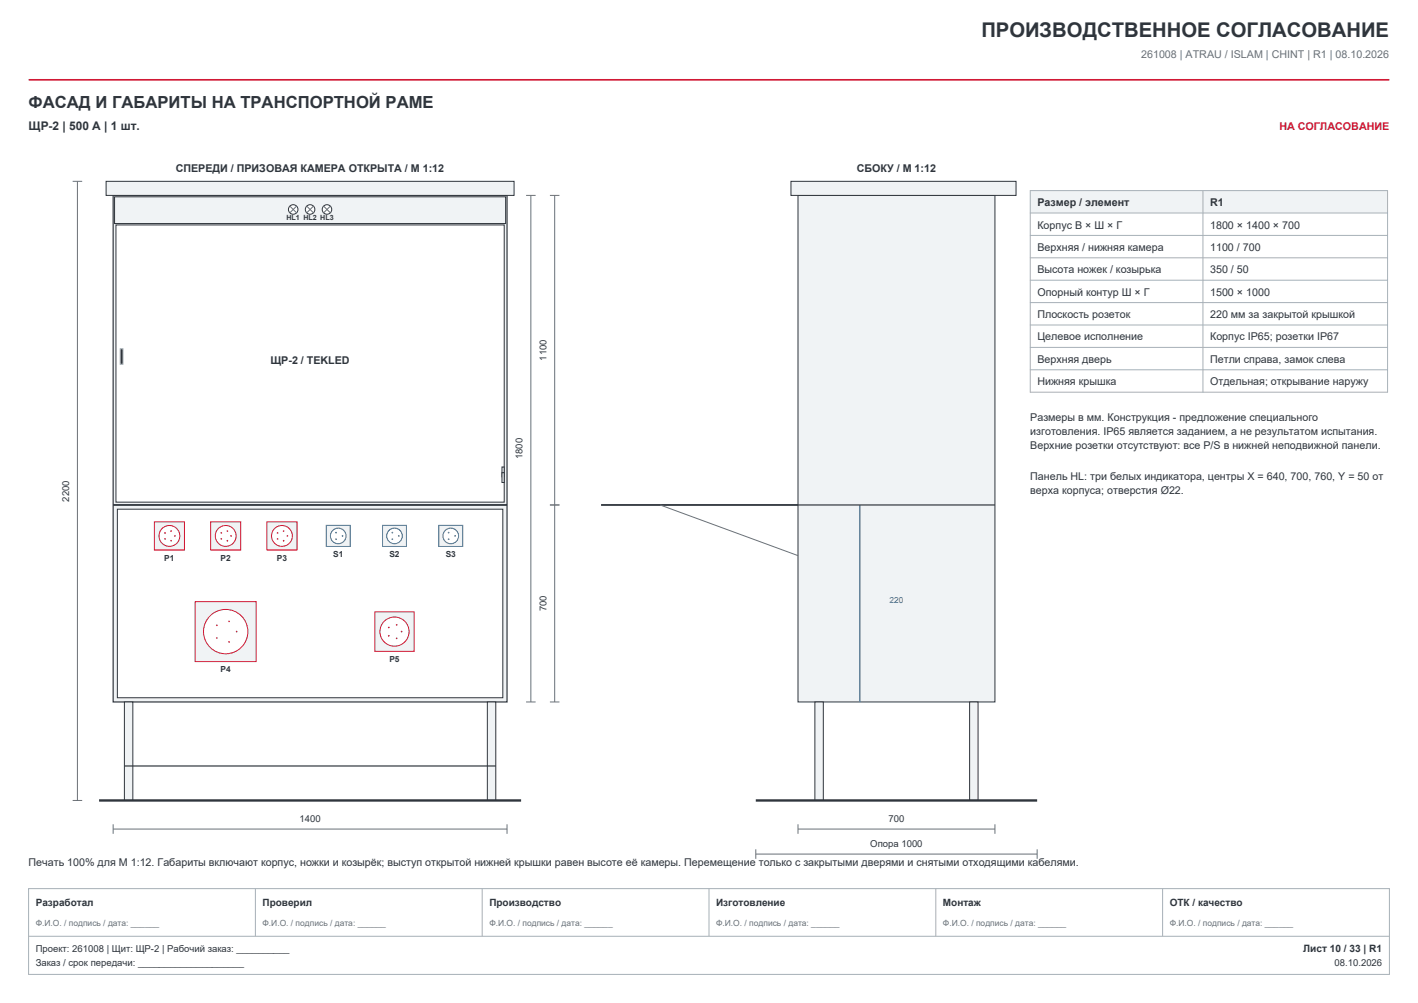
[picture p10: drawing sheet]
<svg xmlns="http://www.w3.org/2000/svg" width="420mm" height="297mm" viewBox="0 0 420 297" stroke-linecap="round" stroke-linejoin="round" font-family="sans-serif">
<defs><g id="words">
<text font-size="6" fill="#2f353c" x="290.7" y="10.9">ПРОИЗВОДСТВЕННОЕ СОГЛАСОВАНИЕ</text>
<text font-size="4.9" fill="#2f353c" x="8.5" y="32.1">ФАСАД И ГАБАРИТЫ НА ТРАНСПОРТНОЙ РАМЕ</text>
<text font-size="3.5" fill="#2f353c" x="8.5" y="38.5">ЩР-2 | 500 А | 1 шт.</text>
<text font-size="3.2" fill="#66717b" x="338" y="17.3">261008 | ATRАU / ISLAM | CHINT | R1 | 08.10.2026</text>
<text font-size="3.2" fill="#d11935" x="378.9" y="38.5">НА СОГЛАСОВАНИЕ</text>
<g font-size="3.2" fill="#2f353c">
<text x="52" y="50.8">СПЕРЕДИ / ПРИЗОВАЯ КАМЕРА ОТКРЫТА / М 1:12</text>
<text x="253.8" y="50.8">СБОКУ / М 1:12</text>
<text x="307.3" y="61">Размер / элемент</text>
<text x="358.4" y="61">R1</text>
<text x="307.3" y="67.7">Корпус В × Ш × Г</text>
<text x="358.4" y="67.7">1800 × 1400 × 700</text>
<text x="307.3" y="74.3">Верхняя / нижняя камера</text>
<text x="358.4" y="74.3">1100 / 700</text>
<text x="307.3" y="80.9">Высота ножек / козырька</text>
<text x="358.4" y="80.9">350 / 50</text>
<text x="307.3" y="87.6">Опорный контур Ш × Г</text>
<text x="358.4" y="87.6">1500 × 1000</text>
<text x="307.3" y="94.2">Плоскость розеток</text>
<text x="358.4" y="94.2">220 мм за закрытой крышкой</text>
<text x="307.3" y="100.8">Целевое исполнение</text>
<text x="358.4" y="100.8">Корпус IP65; розетки IP67</text>
<text x="80.1" y="107.9">ЩР-2 / TEKLED</text>
<text x="307.3" y="107.5">Верхняя дверь</text>
<text x="358.4" y="107.5">Петли справа, замок слева</text>
<text x="307.3" y="114.1">Нижняя крышка</text>
<text x="358.4" y="114.1">Отдельная; открывание наружу</text>
<text x="305.2" y="124.6">Размеры в мм. Конструкция - предложение специального</text>
<text x="305.2" y="128.7">изготовления. IP65 является заданием, а не результатом испытания.</text>
<text x="305.2" y="132.9">Верхние розетки отсутствуют: все P/S в нижней неподвижной панели.</text>
<text x="305.2" y="142.3">Панель HL: три белых индикатора, центры X = 640, 700, 760, Y = 50 от</text>
<text x="305.2" y="146.4">верха корпуса; отверстия Ø22.</text>
<text x="8.5" y="256.4">Печать 100% для М 1:12. Габариты включают корпус, ножки и козырёк; выступ открытой нижней крышки равен высоте её камеры. Перемещение только с закрытыми дверями и снятыми отходящими кабелями.</text>
</g>
<g font-size="3" fill="#2f353c">
<text x="10.6" y="268.4">Разработал</text>
<text x="77.8" y="268.4">Проверил</text>
<text x="144.9" y="268.4">Производство</text>
<text x="212.1" y="268.4">Изготовление</text>
<text x="279.3" y="268.4">Монтаж</text>
<text x="346.5" y="268.4">ОТК / качество</text>
<text x="386" y="281.8">Лист 10 / 33 | R1</text>
</g>
<g font-size="2.8" fill="#2f353c">
<text x="161.8" y="106.8" transform="rotate(-90 161.8 106.8)">1100</text>
<text x="154.8" y="136" transform="rotate(-90 154.8 136)">1800</text>
<text x="20.5" y="148.5" transform="rotate(-90 20.5 148.5)">2200</text>
<text x="161.8" y="181" transform="rotate(-90 161.8 181)">700</text>
<text x="88.7" y="243.4">1400</text>
<text x="263.2" y="243.4">700</text>
<text x="257.8" y="250.8">Опора 1000</text>
<text x="10.6" y="281.8">Проект: 261008 | Щит: ЩР-2 | Рабочий заказ: __________</text>
<text x="10.6" y="286.1">Заказ / срок передачи: ____________________</text>
<text x="395.3" y="286.1">08.10.2026</text>
</g>
<g font-size="2.5" fill="#2f353c">
<text x="48.7" y="166">P1</text>
<text x="65.3" y="166">P2</text>
<text x="82" y="166">P3</text>
<text x="98.7" y="165">S1</text>
<text x="115.3" y="165">S2</text>
<text x="132" y="165">S3</text>
<text x="115.3" y="196">P5</text>
<text x="65.3" y="199.1">P4</text>
</g>
<text font-size="2.5" fill="#2273ac" x="263.5" y="178.7">220</text>
<g font-size="2.5" fill="#66717b">
<text x="10.6" y="274.1">Ф.И.О. / подпись / дата: ______</text>
<text x="77.8" y="274.1">Ф.И.О. / подпись / дата: ______</text>
<text x="144.9" y="274.1">Ф.И.О. / подпись / дата: ______</text>
<text x="212.1" y="274.1">Ф.И.О. / подпись / дата: ______</text>
<text x="279.3" y="274.1">Ф.И.О. / подпись / дата: ______</text>
<text x="346.5" y="274.1">Ф.И.О. / подпись / дата: ______</text>
</g>
<text font-size="2.1" fill="#2f353c" x="84.8" y="65.2">HL1 HL2 HL3</text>
</g></defs>
<path d="M8.5 23.6h403" fill="none" stroke="#d11935" stroke-width=".49"/>
<path d="M8.5 263.1h403v25.4h-403z" fill-rule="evenodd" fill="#fff" stroke="#a7b0b7" stroke-width=".3"/>
<path d="M8.5 277.2h403M75.6 263.1v14.1M142.8 263.1v14.1M210 263.1v14.1M277.2 263.1v14.1M344.4 263.1v14.1" fill="none" stroke="#a7b0b7" stroke-width=".3"/>
<path d="M33.5 57.9h116.7v150h-116.7z" fill-rule="evenodd" fill="#f0f3f5" stroke="#2f353c" stroke-width=".35"/>
<path d="M33.9 58.3h115.9v7.9h-115.9z" fill-rule="evenodd" fill="#f0f3f5" stroke="#2f353c" stroke-width=".3"/>
<circle cx="86.8" cy="62" r="1.41" fill="#fff" stroke="#2f353c" stroke-width=".3"/>
<path d="M85.8 61l2.1 2.1M87.9 61l-2.1 2.1" fill="none" stroke="#66717b" stroke-width=".3"/>
<circle cx="91.8" cy="62" r="1.41" fill="#fff" stroke="#2f353c" stroke-width=".3"/>
<path d="M90.8 61l2.1 2.1M92.9 61l-2.1 2.1" fill="none" stroke="#66717b" stroke-width=".3"/>
<circle cx="96.8" cy="62" r="1.41" fill="#fff" stroke="#2f353c" stroke-width=".3"/>
<path d="M95.8 61l2.1 2.1M97.9 61l-2.1 2.1" fill="none" stroke="#66717b" stroke-width=".3"/>
<path d="M34.3 66.6h115v82.1h-115z" fill-rule="evenodd" fill="#fff" stroke="#2f353c" stroke-width=".3"/>
<path d="M35.6 103.3h.8v4.6h-.8z" fill-rule="evenodd" fill="#2f353c" stroke="#a7b0b7" stroke-width=".3"/>
<g fill="#f0f3f5" stroke="#2f353c" stroke-width=".3">
<path d="M148.7 138.3h.6v2.9h-.6z" fill-rule="evenodd"/>
<path d="M148.7 140h.6v2.9h-.6z" fill-rule="evenodd"/>
</g>
<path d="M34.8 150.8h114.1v55.8h-114.1z" fill-rule="evenodd" fill="#fff" stroke="#2f353c" stroke-width=".3"/>
<path d="M45.7 154.5h8.9v8.4h-8.9z" fill-rule="evenodd" fill="#f0f3f5" stroke="#d11935" stroke-width=".3"/>
<circle cx="50.2" cy="158.7" r="3.1" fill="#fff" stroke="#d11935" stroke-width=".3"/>
<g fill="#d11935">
<circle cx="51.8" cy="158.7" r=".25"/>
<circle cx="50.7" cy="157.3" r=".25"/>
<circle cx="48.9" cy="157.8" r=".25"/>
<circle cx="48.9" cy="159.6" r=".25"/>
<circle cx="50.7" cy="160.1" r=".25"/>
</g>
<path d="M96.6 155.6h7.1v6.2h-7.1z" fill-rule="evenodd" fill="#f0f3f5" stroke="#2273ac" stroke-width=".3"/>
<circle cx="100.2" cy="158.7" r="2.31" fill="#fff" stroke="#2273ac" stroke-width=".3"/>
<g fill="#2273ac">
<circle cx="101.5" cy="158.7" r=".25"/>
<circle cx="99.5" cy="157.7" r=".25"/>
<circle cx="99.5" cy="159.7" r=".25"/>
</g>
<path d="M62.4 154.5h8.9v8.4h-8.9z" fill-rule="evenodd" fill="#f0f3f5" stroke="#d11935" stroke-width=".3"/>
<circle cx="66.8" cy="158.7" r="3.1" fill="#fff" stroke="#d11935" stroke-width=".3"/>
<g fill="#d11935">
<circle cx="68.5" cy="158.7" r=".25"/>
<circle cx="67.3" cy="157.3" r=".25"/>
<circle cx="65.5" cy="157.8" r=".25"/>
<circle cx="65.5" cy="159.6" r=".25"/>
<circle cx="67.3" cy="160.1" r=".25"/>
</g>
<path d="M113.3 155.6h7.1v6.2h-7.1z" fill-rule="evenodd" fill="#f0f3f5" stroke="#2273ac" stroke-width=".3"/>
<circle cx="116.8" cy="158.7" r="2.31" fill="#fff" stroke="#2273ac" stroke-width=".3"/>
<g fill="#2273ac">
<circle cx="118.1" cy="158.7" r=".25"/>
<circle cx="116.2" cy="157.7" r=".25"/>
<circle cx="116.2" cy="159.7" r=".25"/>
</g>
<path d="M79.1 154.5h8.9v8.4h-8.9z" fill-rule="evenodd" fill="#f0f3f5" stroke="#d11935" stroke-width=".3"/>
<circle cx="83.5" cy="158.7" r="3.1" fill="#fff" stroke="#d11935" stroke-width=".3"/>
<g fill="#d11935">
<circle cx="85.1" cy="158.7" r=".25"/>
<circle cx="84" cy="157.3" r=".25"/>
<circle cx="82.2" cy="157.8" r=".25"/>
<circle cx="82.2" cy="159.6" r=".25"/>
<circle cx="84" cy="160.1" r=".25"/>
</g>
<path d="M130 155.6h7.1v6.2h-7.1z" fill-rule="evenodd" fill="#f0f3f5" stroke="#2273ac" stroke-width=".3"/>
<circle cx="133.5" cy="158.7" r="2.31" fill="#fff" stroke="#2273ac" stroke-width=".3"/>
<g fill="#2273ac">
<circle cx="134.8" cy="158.7" r=".25"/>
<circle cx="132.9" cy="157.7" r=".25"/>
<circle cx="132.9" cy="159.7" r=".25"/>
</g>
<path d="M57.8 178.2h18.1v17.7h-18.1z" fill-rule="evenodd" fill="#f0f3f5" stroke="#d11935" stroke-width=".3"/>
<circle cx="66.8" cy="187" r="6.6" fill="#fff" stroke="#d11935" stroke-width=".3"/>
<g fill="#d11935">
<circle cx="70.1" cy="187" r=".25"/>
<circle cx="67.9" cy="184" r=".25"/>
<circle cx="64.2" cy="185.1" r=".25"/>
<circle cx="64.2" cy="188.9" r=".25"/>
<circle cx="67.9" cy="190.1" r=".25"/>
</g>
<path d="M111 181.2h11.7v11.7h-11.7z" fill-rule="evenodd" fill="#f0f3f5" stroke="#d11935" stroke-width=".3"/>
<circle cx="116.8" cy="187" r="4.3" fill="#fff" stroke="#d11935" stroke-width=".3"/>
<g fill="#d11935">
<circle cx="118.9" cy="187" r=".25"/>
<circle cx="117.5" cy="185" r=".25"/>
<circle cx="115.1" cy="185.8" r=".25"/>
<circle cx="115.1" cy="188.3" r=".25"/>
<circle cx="117.5" cy="189" r=".25"/>
</g>
<path d="M33.5 149.5h116.7" fill="none" stroke="#2f353c" stroke-width=".53"/>
<g fill="#f0f3f5" stroke="#2f353c" stroke-width=".3">
<path d="M36.8 207.9h2.5v29.1h-2.5z" fill-rule="evenodd"/>
<path d="M144.3 207.9h2.5v29.1h-2.5z" fill-rule="evenodd"/>
</g>
<path d="M29.3 237h125" fill="none" stroke="#2f353c" stroke-width=".71" stroke-linecap="butt"/>
<path d="M36.8 226.8h110" fill="none" stroke="#2f353c" stroke-width=".35"/>
<path d="M31.4 53.7h120.9v4.2h-120.9z" fill-rule="evenodd" fill="#f0f3f5" stroke="#2f353c" stroke-width=".3"/>
<g fill="none" stroke="#66717b" stroke-width=".3">
<path d="M21.5 53.7h2.8M22.9 53.7v183.3M155.8 57.9h2.8M157.2 57.9v150M162.9 57.9h2.8M164.3 57.9v150M162.9 149.5h2.8M155.8 207.9h2.8M162.9 207.9h2.8M21.5 237h2.8M33.5 245.5h116.7M33.5 244.1v2.8"/>
<path d="M150.2 244.1v2.8"/>
</g>
<path d="M236.4 57.9h58.3v150h-58.3z" fill-rule="evenodd" fill="#f0f3f5" stroke="#2f353c" stroke-width=".3"/>
<path d="M254.7 149.5v58.4" fill="none" stroke="#2273ac" stroke-width=".35"/>
<path d="M236.4 149.5h58.3" fill="none" stroke="#2f353c" stroke-width=".35"/>
<path d="M234.3 53.7h66.6v4.2h-66.6z" fill-rule="evenodd" fill="#f0f3f5" stroke="#2f353c" stroke-width=".3"/>
<path d="M178 149.5h58.4" fill="none" stroke="#2f353c" stroke-width=".53"/>
<path d="M195.5 149.5l40.9 15" fill="none" stroke="#66717b" stroke-width=".3"/>
<g fill="#f0f3f5" stroke="#2f353c" stroke-width=".3">
<path d="M241.4 207.9h2.5v29.1h-2.5z" fill-rule="evenodd"/>
<path d="M287.2 207.9h2.5v29.1h-2.5z" fill-rule="evenodd"/>
</g>
<path d="M223.9 237h83.3" fill="none" stroke="#2f353c" stroke-width=".71" stroke-linecap="butt"/>
<path d="M223.9 252.9h83.3M223.9 251.5v2.8M236.4 245.5h58.3M236.4 244.1v2.8M294.7 244.1v2.8M307.2 251.5v2.8" fill="none" stroke="#66717b" stroke-width=".3"/>
<path d="M305.2 56.4h105.8v6.7h-105.8z" fill-rule="evenodd" fill="#f0f3f5"/>
<path d="M305.2 56.4h105.8v59.7h-105.8zM356.3 56.4v59.7M305.2 63.1h105.8M305.2 69.7h105.8M305.2 76.3h105.8M305.2 83h105.8M305.2 89.6h105.8M305.2 96.2h105.8M305.2 102.9h105.8M305.2 109.5h105.8" fill="none" stroke="#a7b0b7" stroke-width=".3"/>
<use href="#words"/>
</svg>
